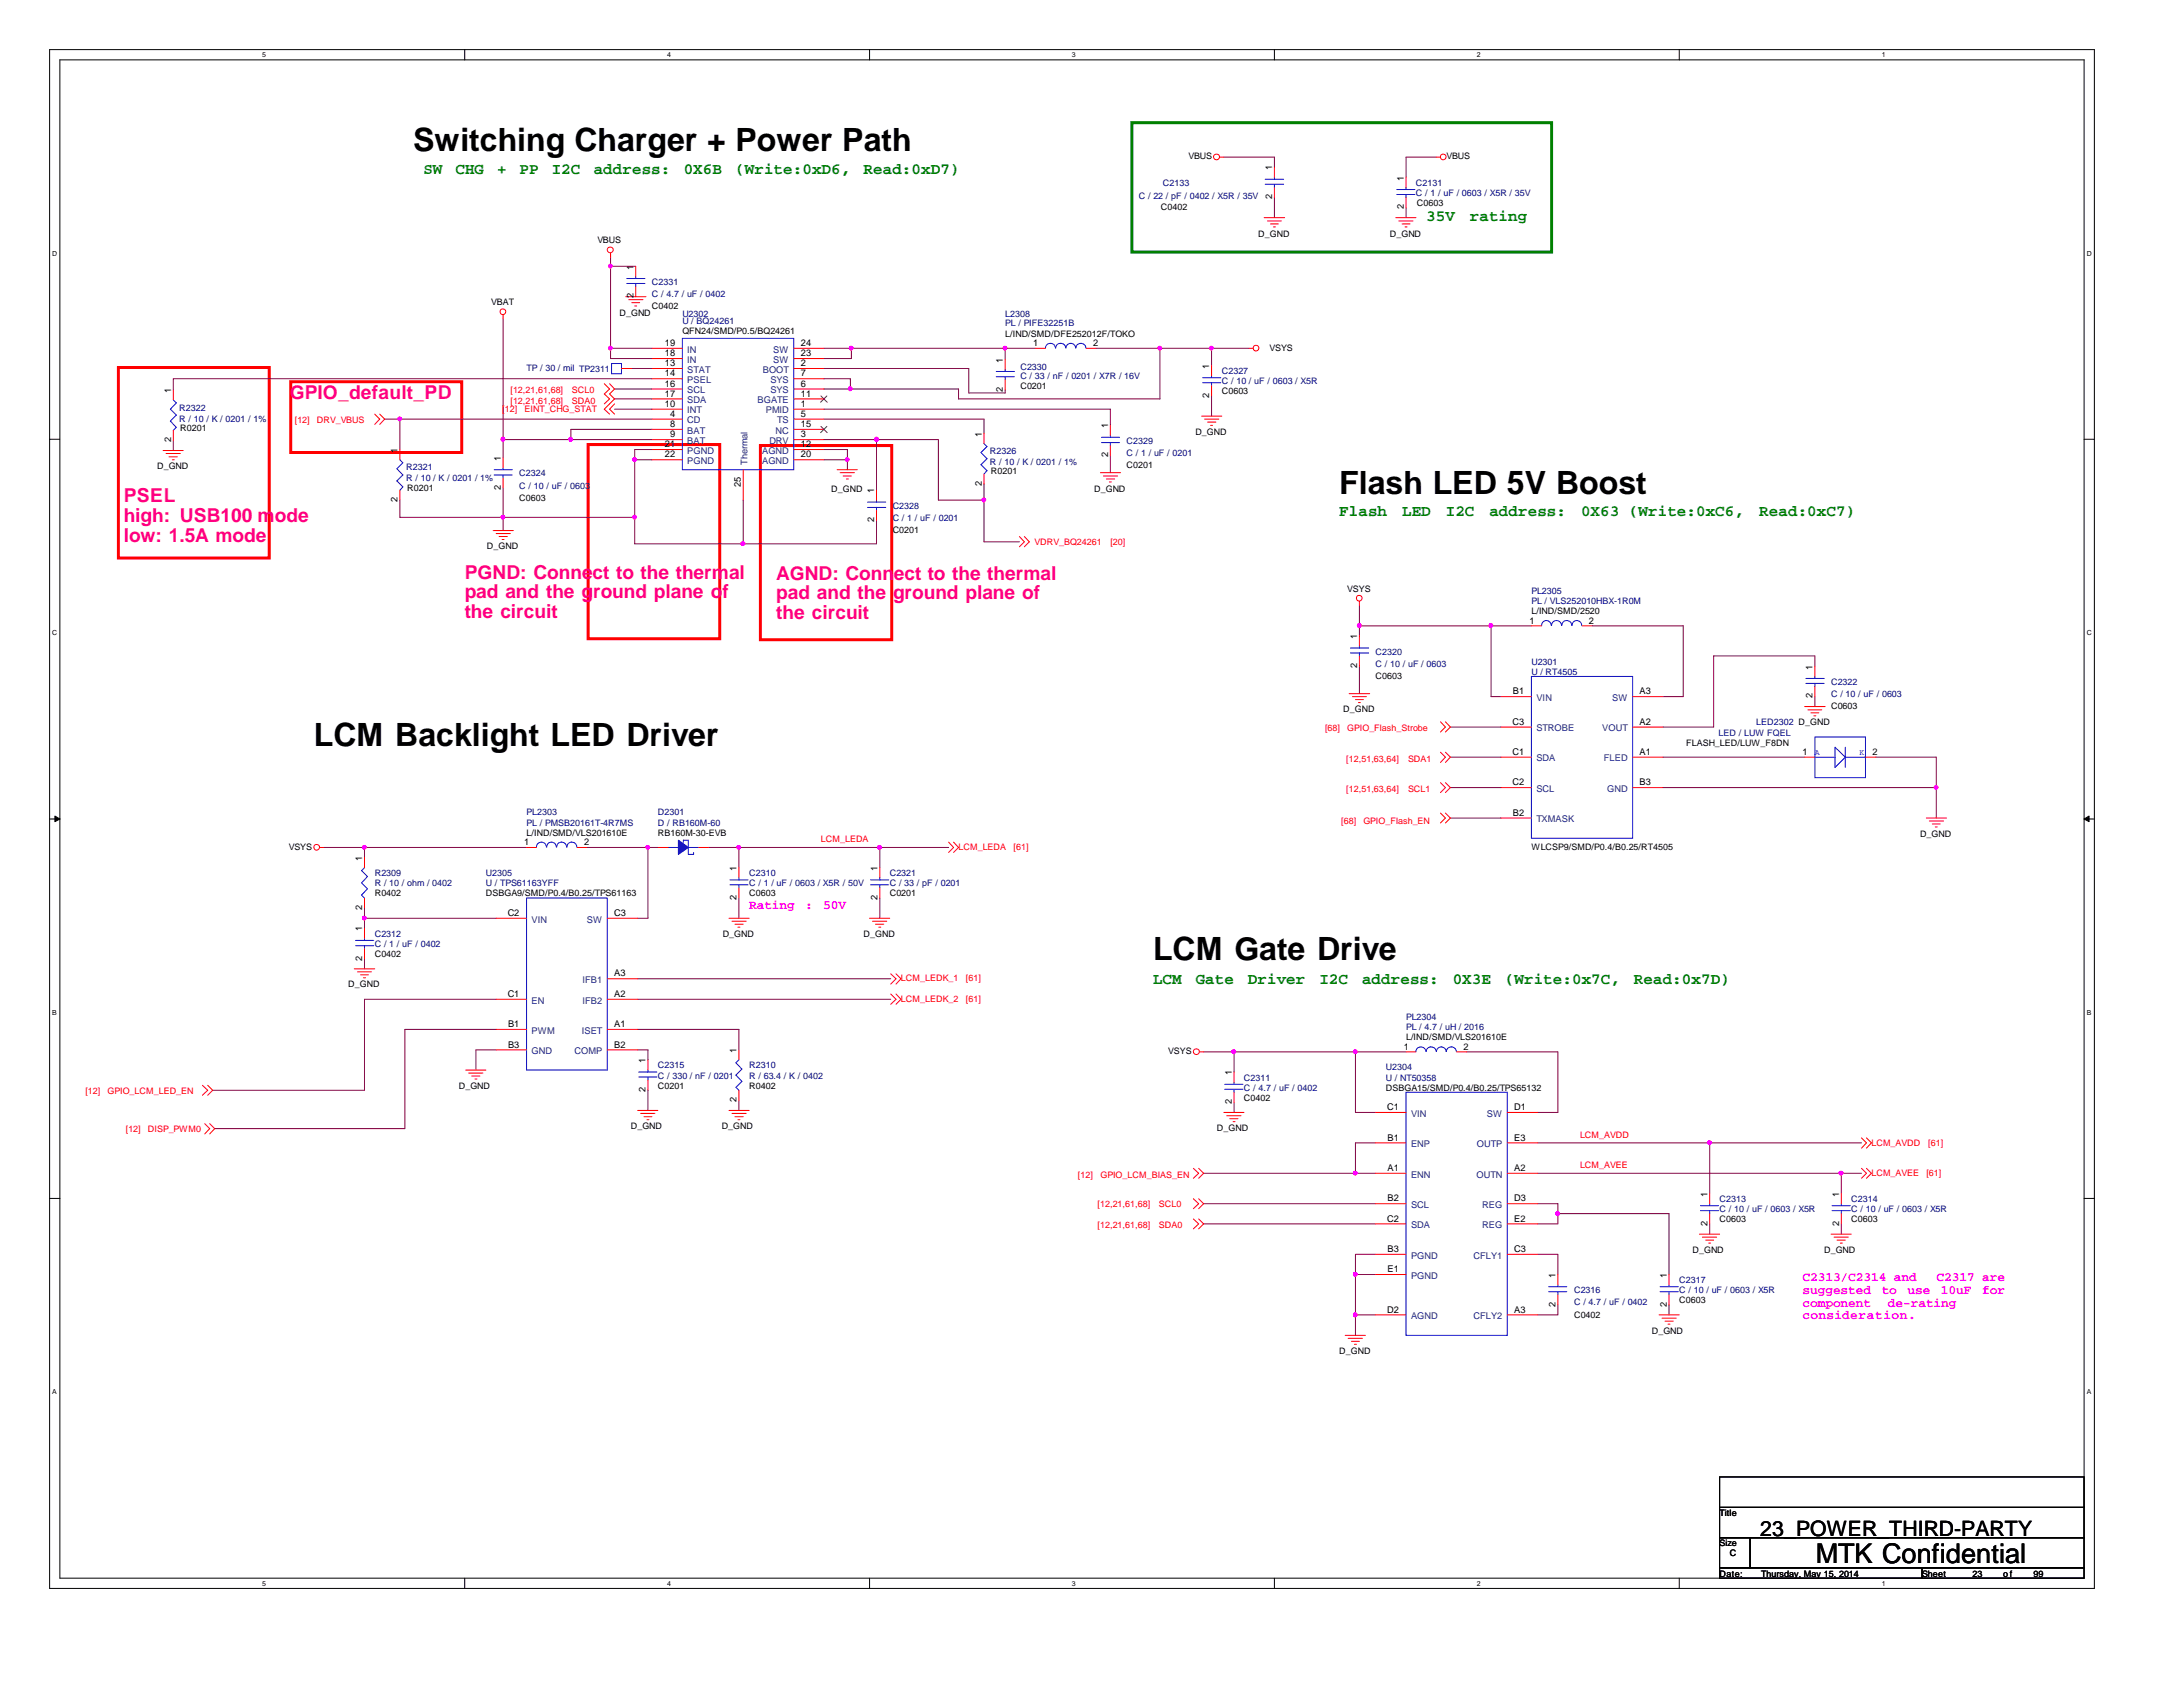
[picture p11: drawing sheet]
<svg xmlns="http://www.w3.org/2000/svg" width="279mm" height="216mm" viewBox="0 0 279 216" stroke-linecap="round" stroke-linejoin="round" font-family="sans-serif">
<defs><g id="words">
<g font-size="4.1">
<text x="52.9" y="19.3">Switching Charger + Power Path</text>
<text x="171.4" y="63.2">Flash LED 5V Boost</text>
<text x="40.2" y="95.4">LCM Backlight LED Driver</text>
<text x="147.6" y="122.9">LCM Gate Drive</text>
</g>
<text font-size="3.5" x="232.4" y="200">MTK Confidential</text>
<text font-size="2.7" x="225.3" y="196.6">23_POWER_THIRD-PARTY</text>
<g font-size="2.5" fill="#ff0080">
<text x="37.1" y="51.1">GPIO_default_PD</text>
<text x="15.8" y="64.3">PSEL</text>
<text x="15.8" y="66.8">high: USB100 m</text>
<text x="15.8" y="69.4">low: 1.5A mode</text>
<text x="35.2" y="66.8">ode</text>
<text x="59.5" y="74">PGND: Connect to the thermal</text>
<text x="59.5" y="76.6">pad and the g</text>
<text x="75.9" y="76.6">round plane of</text>
<text x="99.4" y="74.2">AGND: Conn</text>
<text x="99.4" y="76.7">pad and the</text>
<text x="114.3" y="76.7">ground plane of</text>
<text x="114.4" y="74.2">ect to the thermal</text>
<text x="59.5" y="79.1">the circuit</text>
<text x="99.4" y="79.2">the circuit</text>
</g>
<g font-size="2" fill="#008000">
<text x="54.2" y="22.3">SW</text>
<text x="58.3" y="22.3">CHG</text>
<text x="63.6" y="22.3">+</text>
<text x="66.5" y="22.3">PP</text>
<text x="70.6" y="22.3">I2C</text>
<text x="76" y="22.3">address:</text>
<text x="87.5" y="22.3">0X6B</text>
<text x="94.1" y="22.3">(Write:0xD6,</text>
<text x="110.5" y="22.3">Read:0xD7)</text>
<text x="182.5" y="28.3">35V</text>
<text x="188.1" y="28.3">rating</text>
<text x="171.4" y="66.1">Flash</text>
<text x="179.5" y="66.1">LED</text>
<text x="185" y="66.1">I2C</text>
<text x="190.6" y="66.1">address:</text>
<text x="202.4" y="66.1">0X63 (Write:0xC6,</text>
<text x="225.2" y="66.1">Read:0xC7)</text>
<text x="147.6" y="125.9">LCM</text>
<text x="153" y="125.9">Gate</text>
<text x="159.7" y="125.9">Driver</text>
<text x="168.9" y="125.9">I2C</text>
<text x="174.3" y="125.9">address:</text>
<text x="185.9" y="125.9">0X3E</text>
<text x="192.6" y="125.9">(Write:0x7C,</text>
<text x="209.1" y="125.9">Read:0x7D)</text>
</g>
<g font-size="1.7" fill="#f0f">
<text x="95.9" y="116.4">Rating</text>
<text x="103" y="116.4">:</text>
<text x="105.4" y="116.4">50V</text>
<text x="230.7" y="163.9">C2313/C2314 and</text>
<text x="230.7" y="165.6">suggested</text>
<text x="230.7" y="167.2">component</text>
<text x="240.8" y="165.6">to</text>
<text x="241.6" y="167.2">de-rating</text>
<text x="244.1" y="165.6">use</text>
<text x="247.9" y="163.9">C2317 are</text>
<text x="248.4" y="165.6">10uF</text>
<text x="253.7" y="165.6">for</text>
<text x="230.7" y="168.9">consideration.</text>
</g>
<g font-size="1.2">
<text x="162.8" y="21.8" transform="rotate(-90 162.8 21.8)">1</text>
<text x="179.7" y="23.1" transform="rotate(-90 179.7 23.1)">1</text>
<text x="162.8" y="25.5" transform="rotate(-90 162.8 25.5)">2</text>
<text x="179.7" y="26.8" transform="rotate(-90 179.7 26.8)">2</text>
<text x="81.1" y="34.5" transform="rotate(-90 81.1 34.5)">1</text>
<text x="81.1" y="38.2" transform="rotate(-90 81.1 38.2)">2</text>
<text x="85.1" y="46.9">13</text>
<text x="85.1" y="45.6">18</text>
<text x="85.1" y="44.3">19</text>
<text x="102.5" y="46.9">2</text>
<text x="102.5" y="44.3">24</text>
<text x="102.5" y="45.6">23</text>
<text x="128.4" y="46.4" transform="rotate(-90 128.4 46.4)">1</text>
<text x="132.2" y="44.3">1</text>
<text x="139.9" y="44.3">2</text>
<text x="154.8" y="47.2" transform="rotate(-90 154.8 47.2)">1</text>
<text x="21.9" y="50.3" transform="rotate(-90 21.9 50.3)">1</text>
<text x="85.1" y="52.1">10</text>
<text x="85.1" y="50.8">17</text>
<text x="85.1" y="49.5">16</text>
<text x="85.1" y="48.2">14</text>
<text x="85.8" y="53.3">4</text>
<text x="102.5" y="50.8">11</text>
<text x="102.5" y="52.1">1</text>
<text x="102.5" y="53.3">5</text>
<text x="102.5" y="49.5">6</text>
<text x="102.5" y="48.2">7</text>
<text x="128.4" y="50.1" transform="rotate(-90 128.4 50.1)">2</text>
<text x="154.8" y="50.9" transform="rotate(-90 154.8 50.9)">2</text>
<text x="21.9" y="56.6" transform="rotate(-90 21.9 56.6)">2</text>
<text x="50.9" y="58" transform="rotate(-90 50.9 58)">1</text>
<text x="64.1" y="59" transform="rotate(-90 64.1 59)">1</text>
<text x="85.1" y="58.5">22</text>
<text x="85.1" y="57.2">21</text>
<text x="85.8" y="54.7">8</text>
<text x="85.8" y="56">9</text>
<text x="102.5" y="54.7">15</text>
<text x="102.5" y="56">3</text>
<text x="102.5" y="57.2">12</text>
<text x="102.5" y="58.5">20</text>
<text x="125.6" y="55.9" transform="rotate(-90 125.6 55.9)">1</text>
<text x="141.8" y="58.5" transform="rotate(-90 141.8 58.5)">2</text>
<text x="141.8" y="54.8" transform="rotate(-90 141.8 54.8)">1</text>
<text x="50.9" y="64.3" transform="rotate(-90 50.9 64.3)">2</text>
<text x="64.1" y="62.7" transform="rotate(-90 64.1 62.7)">2</text>
<text x="94.8" y="62.3" transform="rotate(-90 94.8 62.3)">25</text>
<text x="111.9" y="63.1" transform="rotate(-90 111.9 63.1)">1</text>
<text x="125.6" y="62.2" transform="rotate(-90 125.6 62.2)">2</text>
<text x="111.9" y="66.8" transform="rotate(-90 111.9 66.8)">2</text>
<text x="173.7" y="81.8" transform="rotate(-90 173.7 81.8)">1</text>
<text x="195.7" y="79.8">1</text>
<text x="203.4" y="79.8">2</text>
<text x="173.7" y="85.5" transform="rotate(-90 173.7 85.5)">2</text>
<text x="193.6" y="88.9">B1</text>
<text x="209.8" y="88.9">A3</text>
<text x="232" y="89.4" transform="rotate(-90 232 89.4)">2</text>
<text x="232" y="85.7" transform="rotate(-90 232 85.7)">1</text>
<text x="193.6" y="92.8">C3</text>
<text x="209.8" y="92.8">A2</text>
<text x="193.6" y="100.5">C2</text>
<text x="193.6" y="96.6">C1</text>
<text x="209.8" y="100.5">B3</text>
<text x="209.8" y="96.6">A1</text>
<text x="230.7" y="96.6">1</text>
<text x="239.6" y="96.6">2</text>
<text x="193.6" y="104.4">B2</text>
<text x="46.4" y="110.2" transform="rotate(-90 46.4 110.2)">1</text>
<text x="67.1" y="108.2">1</text>
<text x="74.8" y="108.2">2</text>
<text x="94.3" y="111.4" transform="rotate(-90 94.3 111.4)">1</text>
<text x="112.3" y="111.4" transform="rotate(-90 112.3 111.4)">1</text>
<text x="46.4" y="119.2" transform="rotate(-90 46.4 119.2)">1</text>
<text x="46.4" y="116.5" transform="rotate(-90 46.4 116.5)">2</text>
<text x="65" y="117.2">C2</text>
<text x="78.6" y="117.2">C3</text>
<text x="94.3" y="115.1" transform="rotate(-90 94.3 115.1)">2</text>
<text x="112.3" y="115.1" transform="rotate(-90 112.3 115.1)">2</text>
<text x="46.4" y="122.9" transform="rotate(-90 46.4 122.9)">2</text>
<text x="78.6" y="125">A3</text>
<text x="65" y="127.6">C1</text>
<text x="65" y="131.4">B1</text>
<text x="78.6" y="131.4">A1</text>
<text x="78.6" y="127.6">A2</text>
<text x="65" y="134.1">B3</text>
<text x="78.6" y="134.1">B2</text>
<text x="82.6" y="136.1" transform="rotate(-90 82.6 136.1)">1</text>
<text x="94.3" y="134.7" transform="rotate(-90 94.3 134.7)">1</text>
<text x="157.6" y="137.6" transform="rotate(-90 157.6 137.6)">1</text>
<text x="179.7" y="134.3">1</text>
<text x="187.3" y="134.3">2</text>
<text x="82.6" y="139.7" transform="rotate(-90 82.6 139.7)">2</text>
<text x="94.3" y="141.1" transform="rotate(-90 94.3 141.1)">2</text>
<text x="157.6" y="141.3" transform="rotate(-90 157.6 141.3)">2</text>
<text x="177.5" y="142.1">C1</text>
<text x="193.8" y="142.1">D1</text>
<text x="177.6" y="146">B1</text>
<text x="177.6" y="149.9">A1</text>
<text x="193.8" y="146">E3</text>
<text x="193.8" y="149.9">A2</text>
<text x="177.6" y="153.8">B2</text>
<text x="193.8" y="153.8">D3</text>
<text x="218.5" y="153.2" transform="rotate(-90 218.5 153.2)">1</text>
<text x="235.4" y="153.2" transform="rotate(-90 235.4 153.2)">1</text>
<text x="177.5" y="156.3">C2</text>
<text x="177.6" y="160.2">B3</text>
<text x="193.8" y="156.3">E2</text>
<text x="193.8" y="160.2">C3</text>
<text x="218.5" y="156.8" transform="rotate(-90 218.5 156.8)">2</text>
<text x="235.4" y="156.8" transform="rotate(-90 235.4 156.8)">2</text>
<text x="177.5" y="168">D2</text>
<text x="177.6" y="162.8">E1</text>
<text x="193.8" y="168">A3</text>
<text x="199.1" y="167.2" transform="rotate(-90 199.1 167.2)">2</text>
<text x="199.1" y="163.5" transform="rotate(-90 199.1 163.5)">1</text>
<text x="213.3" y="167.2" transform="rotate(-90 213.3 167.2)">2</text>
<text x="213.3" y="163.5" transform="rotate(-90 213.3 163.5)">1</text>
</g>
<g font-size="1.2" fill="#004080">
<text x="88" y="47.7">STAT</text>
<text x="88" y="46.4">IN</text>
<text x="88" y="45.1">IN</text>
<text x="97.6" y="47.7">BOOT</text>
<text x="99" y="45.1">SW</text>
<text x="99" y="46.4">SW</text>
<text x="88" y="52.9">INT</text>
<text x="88" y="51.6">SDA</text>
<text x="88" y="50.3">SCL</text>
<text x="88" y="49">PSEL</text>
<text x="96.9" y="51.6">BGATE</text>
<text x="98" y="52.9">PMID</text>
<text x="98.6" y="50.3">SYS</text>
<text x="98.6" y="49">SYS</text>
<text x="88" y="55.5">BAT</text>
<text x="88" y="54.2">CD</text>
<text x="88" y="56.8">BAT</text>
<text x="88" y="59.4">PGND</text>
<text x="88" y="58.1">PGND</text>
<text x="95.7" y="59.5" transform="rotate(-90 95.7 59.5)">Thermal</text>
<text x="97.5" y="58.1">AGND</text>
<text x="97.5" y="59.4">AGND</text>
<text x="98.5" y="56.8">DRV</text>
<text x="99.3" y="55.5">NC</text>
<text x="99.5" y="54.2">TS</text>
<text x="196.6" y="89.7">VIN</text>
<text x="206.3" y="89.7">SW</text>
<text x="196.6" y="93.6">STROBE</text>
<text x="205.1" y="93.6">VOUT</text>
<text x="196.6" y="101.3">SCL</text>
<text x="196.6" y="97.5">SDA</text>
<text x="205.3" y="97.5">FLED</text>
<text x="205.7" y="101.3">GND</text>
<text x="196.6" y="105.2">TXMASK</text>
<text x="68" y="118.1">VIN</text>
<text x="75.1" y="118.1">SW</text>
<text x="74.5" y="125.8">IFB1</text>
<text x="68" y="128.4">EN</text>
<text x="74.5" y="128.4">IFB2</text>
<text x="68" y="132.3">PWM</text>
<text x="68" y="134.9">GND</text>
<text x="73.5" y="134.9">COMP</text>
<text x="74.5" y="132.3">ISET</text>
<text x="180.6" y="142.9">VIN</text>
<text x="190.3" y="142.9">SW</text>
<text x="180.6" y="146.8">ENP</text>
<text x="189" y="146.8">OUTP</text>
<text x="180.6" y="154.6">SCL</text>
<text x="180.6" y="150.7">ENN</text>
<text x="189" y="150.7">OUTN</text>
<text x="189.7" y="154.6">REG</text>
<text x="180.6" y="157.2">SDA</text>
<text x="180.6" y="161.1">PGND</text>
<text x="188.6" y="161.1">CFLY1</text>
<text x="189.7" y="157.2">REG</text>
<text x="180.6" y="163.7">PGND</text>
<text x="180.6" y="168.8">AGND</text>
<text x="188.6" y="168.8">CFLY2</text>
</g>
<g font-size="1.1" fill="#000080">
<text x="148.8" y="23.8">C2133</text>
<text x="181.2" y="23.8">C2131</text>
<text x="145.8" y="25.5">C / 22 / pF / 0402 / X5R / 35V</text>
<text x="181.2" y="25.1">C / 1 / uF / 0603 / X5R / 35V</text>
<text x="83.4" y="36.5">C2331</text>
<text x="83.4" y="38.1">C / 4.7 / uF / 0402</text>
<text x="87.3" y="40.5">U2302</text>
<text x="87.3" y="41.5">U / BQ24261</text>
<text x="128.7" y="40.5">L2308</text>
<text x="128.7" y="41.8">PL / PIFE32251B</text>
<text x="67.4" y="47.5">TP / 30 / mil TP2311</text>
<text x="130.6" y="47.4">C2330</text>
<text x="156.4" y="47.9">C2327</text>
<text x="22.9" y="52.5">R2322</text>
<text x="22.9" y="54">R / 10 / K / 0201 / 1%</text>
<text x="130.6" y="48.5">C / 33 / nF / 0201 / X7R / 16V</text>
<text x="156.4" y="49.2">C / 10 / uF / 0603 / X5R</text>
<text x="126.7" y="58.1">R2326</text>
<text x="126.7" y="59.6">R / 10 / K / 0201 / 1%</text>
<text x="144.2" y="56.8">C2329</text>
<text x="144.2" y="58.4">C / 1 / uF / 0201</text>
<text x="52" y="60.2">R2321</text>
<text x="52" y="61.6">R / 10 / K / 0201 / 1%</text>
<text x="66.5" y="61">C2324</text>
<text x="66.5" y="62.5">C / 10 / uF / 0603</text>
<text x="114.3" y="65.1">C2328</text>
<text x="114.3" y="66.7">C / 1 / uF / 0201</text>
<text x="196" y="76">PL2305</text>
<text x="196" y="77.3">PL / VLS252010HBX-1R0M</text>
<text x="176.1" y="83.8">C2320</text>
<text x="176.1" y="85.3">C / 10 / uF / 0603</text>
<text x="196" y="85">U2301</text>
<text x="196" y="86.4">U / RT4505</text>
<text x="234.4" y="87.7">C2322</text>
<text x="234.4" y="89.2">C / 10 / uF / 0603</text>
<text x="220" y="94.1">LED / LUW FQEL</text>
<text x="224.8" y="92.8">LED2302 D_GND</text>
<text x="67.4" y="104.4">PL2303</text>
<text x="67.4" y="105.7">PL / PMSB20161T-4R7MS</text>
<text x="84.2" y="104.4">D2301</text>
<text x="84.2" y="105.7">D / RB160M-60</text>
<text x="48" y="112.1">R2309</text>
<text x="48" y="113.4">R / 10 / ohm / 0402</text>
<text x="62.2" y="112.1">U2305</text>
<text x="62.2" y="113.4">U / TPS61163YFF</text>
<text x="95.9" y="112.1">C2310</text>
<text x="95.9" y="113.4">C / 1 / uF / 0603 / X5R / 50V</text>
<text x="113.9" y="112.1">C2321</text>
<text x="113.9" y="113.4">C / 33 / pF / 0201</text>
<text x="48" y="119.9">C2312</text>
<text x="48" y="121.2">C / 1 / uF / 0402</text>
<text x="180" y="130.5">PL2304</text>
<text x="180" y="131.8">PL / 4.7 / uH / 2016</text>
<text x="84.2" y="136.7">C2315</text>
<text x="95.9" y="136.7">R2310</text>
<text x="177.4" y="137">U2304</text>
<text x="84.2" y="138">C / 330 / nF / 0201</text>
<text x="95.9" y="138">R / 63.4 / K / 0402</text>
<text x="159.2" y="138.3">C2311</text>
<text x="159.2" y="139.6">C / 4.7 / uF / 0402</text>
<text x="177.4" y="138.3">U / NT50358</text>
<text x="220.1" y="153.8">C2313</text>
<text x="220.1" y="155.2">C / 10 / uF / 0603 / X5R</text>
<text x="236.9" y="153.8">C2314</text>
<text x="236.9" y="155.2">C / 10 / uF / 0603 / X5R</text>
<text x="201.5" y="165.5">C2316</text>
<text x="201.5" y="167">C / 4.7 / uF / 0402</text>
<text x="214.9" y="164.2">C2317</text>
<text x="214.9" y="165.5">C / 10 / uF / 0603 / X5R</text>
</g>
<g font-size="1.1">
<text x="152.1" y="20.4">VBUS</text>
<text x="185.1" y="20.4">VBUS</text>
<text x="148.6" y="26.9">C0402</text>
<text x="181.4" y="26.4">C0603</text>
<text x="76.5" y="31.2">VBUS</text>
<text x="161" y="30.3">D_GND</text>
<text x="177.9" y="30.3">D_GND</text>
<text x="62.9" y="39.1">VBAT</text>
<text x="79.3" y="40.4">D_GND</text>
<text x="83.4" y="39.6">C0402</text>
<text x="87.3" y="42.7">QFN24/SMD/P0.5/BQ24261</text>
<text x="128.7" y="43.1">L/IND/SMD/DFE252012F/TOKO</text>
<text x="162.5" y="44.9">VSYS</text>
<text x="130.6" y="49.8">C0201</text>
<text x="156.4" y="50.5">C0603</text>
<text x="23.1" y="55.1">R0201</text>
<text x="144.2" y="59.9">C0201</text>
<text x="153" y="55.7">D_GND</text>
<text x="20.1" y="60.1">D_GND</text>
<text x="52.1" y="62.8">R0201</text>
<text x="66.5" y="64.1">C0603</text>
<text x="106.4" y="62.9">D_GND</text>
<text x="126.8" y="60.7">R0201</text>
<text x="140" y="62.9">D_GND</text>
<text x="62.3" y="70.3">D_GND</text>
<text x="114.3" y="68.2">C0201</text>
<text x="172.4" y="75.7">VSYS</text>
<text x="196" y="78.6">L/IND/SMD/2520</text>
<text x="176.1" y="86.9">C0603</text>
<text x="171.9" y="91.1">D_GND</text>
<text x="215.8" y="95.4">FLASH_LED/LUW_F8DN</text>
<text x="234.4" y="90.8">C0603</text>
<text x="67.4" y="106.9">L/IND/SMD/VLS201610E</text>
<text x="84.2" y="106.9">RB160M-30-EVB</text>
<text x="245.7" y="107.1">D_GND</text>
<text x="37" y="108.8">VSYS</text>
<text x="196" y="108.8">WLCSP9/SMD/P0.4/B0.25/RT4505</text>
<text x="48" y="114.7">R0402</text>
<text x="62.2" y="114.7">DSBGA9/SMD/P0.4/B0.25/TPS61163</text>
<text x="92.5" y="119.9">D_GND</text>
<text x="95.9" y="114.7">C0603</text>
<text x="110.5" y="119.9">D_GND</text>
<text x="113.9" y="114.7">C0201</text>
<text x="48" y="122.5">C0402</text>
<text x="44.6" y="126.4">D_GND</text>
<text x="149.5" y="134.9">VSYS</text>
<text x="180" y="133.1">L/IND/SMD/VLS201610E</text>
<text x="58.7" y="139.3">D_GND</text>
<text x="84.2" y="139.3">C0201</text>
<text x="95.9" y="139.3">R0402</text>
<text x="159.2" y="140.9">C0402</text>
<text x="177.4" y="139.6">DSBGA15/SMD/P0.4/B0.25/TPS65132</text>
<text x="80.7" y="144.5">D_GND</text>
<text x="92.4" y="144.5">D_GND</text>
<text x="155.7" y="144.8">D_GND</text>
<text x="216.6" y="160.3">D_GND</text>
<text x="220.1" y="156.4">C0603</text>
<text x="233.5" y="160.3">D_GND</text>
<text x="236.9" y="156.4">C0603</text>
<text x="214.9" y="166.8">C0603</text>
<text x="171.4" y="173.3">D_GND</text>
<text x="201.5" y="168.6">C0402</text>
<text x="211.4" y="170.7">D_GND</text>
<text x="220.1" y="194">Title</text>
<text x="220.1" y="197.9">Size</text>
<text x="220.1" y="201.8">Date:</text>
<text x="221.4" y="199.2">C</text>
<text x="225.4" y="201.8">Thursday, May 15, 2014</text>
<text x="246" y="201.8">Sheet</text>
<text x="252.5" y="201.8">23</text>
<text x="256.4" y="201.8">o f</text>
<text x="260.3" y="201.8">99</text>
</g>
<g font-size="1.1" fill="#f00">
<text x="64.3" y="52.8">[</text>
<text x="64.6" y="52.8">12]</text>
<text x="65.3" y="50.3">[12,21,61,68]</text>
<text x="65.3" y="51.6">[12,21,61,68]</text>
<text x="67.1" y="52.8">EINT_CHG_STAT</text>
<text x="73.2" y="50.3">SCL0</text>
<text x="73.2" y="51.6">SDA0</text>
<text x="37.7" y="54.1">[12]</text>
<text x="40.6" y="54.1">DRV_VBUS</text>
<text x="132.4" y="69.8">VDRV_BQ24261</text>
<text x="142.1" y="69.8">[20]</text>
<text x="169.6" y="93.6">[68]</text>
<text x="172.4" y="93.6">GPIO_Flash_Strobe</text>
<text x="172.3" y="101.4">[12,51,63,64]</text>
<text x="172.3" y="97.5">[12,51,63,64]</text>
<text x="180.2" y="101.4">SCL1</text>
<text x="180.2" y="97.5">SDA1</text>
<text x="105.1" y="107.8">LCM_LEDA</text>
<text x="171.7" y="105.4">[68]</text>
<text x="174.5" y="105.4">GPIO_Flash_EN</text>
<text x="122.7" y="108.8">LCM_LEDA</text>
<text x="129.7" y="108.8">[61]</text>
<text x="115.3" y="125.6">LCM_LEDK_1</text>
<text x="123.6" y="125.6">[61]</text>
<text x="115.3" y="128.2">LCM_LEDK_2</text>
<text x="123.6" y="128.2">[61]</text>
<text x="10.9" y="140">[12]</text>
<text x="13.8" y="140">GPIO_LCM_LED_EN</text>
<text x="16.1" y="144.9">[12]</text>
<text x="18.9" y="144.9">DISP_PWM0</text>
<text x="202.2" y="149.5">LCM_AVEE</text>
<text x="202.2" y="145.6">LCM_AVDD</text>
<text x="239.5" y="146.6">LCM_AVDD</text>
<text x="246.8" y="146.6">[61]</text>
<text x="138" y="150.7">[12]</text>
<text x="140.5" y="154.5">[12,21,61,68]</text>
<text x="140.8" y="150.7">GPIO_LCM_BIAS_EN</text>
<text x="148.3" y="154.5">SCL0</text>
<text x="239.5" y="150.5">LCM_AVEE</text>
<text x="246.6" y="150.5">[61]</text>
<text x="140.5" y="157.1">[12,21,61,68]</text>
<text x="148.3" y="157.1">SDA0</text>
</g>
<g font-size="1.1" fill="#00f">
<text x="232.3" y="96.6">A</text>
<text x="238" y="96.6">K</text>
</g>
<g font-size=".9">
<text x="33.6" y="7.3">5</text>
<text x="85.4" y="7.3">4</text>
<text x="137.2" y="7.3">3</text>
<text x="189" y="7.3">2</text>
<text x="240.8" y="7.3">1</text>
<text x="6.7" y="32.7">D</text>
<text x="267.1" y="32.7">D</text>
<text x="6.7" y="81.3">C</text>
<text x="267.1" y="81.3">C</text>
<text x="6.7" y="129.9">B</text>
<text x="267.1" y="129.9">B</text>
<text x="6.7" y="178.4">A</text>
<text x="267.1" y="178.4">A</text>
<text x="33.6" y="202.9">5</text>
<text x="85.4" y="202.9">4</text>
<text x="137.2" y="202.9">3</text>
<text x="189" y="202.9">2</text>
<text x="240.8" y="202.9">1</text>
</g>
</g></defs>
<path d="M6.3 6.3h261.8v197h-261.8zM7.7 7.7h259v194.3h-259z" fill="none" stroke="#000" stroke-width=".13"/>
<g fill="#fff">
<path d="M33.6 6.5h.5v1h-.5z"/>
<path d="M33.6 202.1h.5v1.1h-.5z"/>
</g>
<path d="M59.5 6.3v1.4M59.5 202v1.3" fill="none" stroke="#000" stroke-width=".13"/>
<g fill="#fff">
<path d="M85.4 6.5h.5v1h-.5z"/>
<path d="M85.4 202.1h.5v1.1h-.5z"/>
</g>
<path d="M111.3 6.3v1.4M111.3 202v1.3" fill="none" stroke="#000" stroke-width=".13"/>
<g fill="#fff">
<path d="M137.2 6.5h.5v1h-.5z"/>
<path d="M137.2 202.1h.5v1.1h-.5z"/>
</g>
<path d="M163.1 6.3v1.4M163.1 202v1.3" fill="none" stroke="#000" stroke-width=".13"/>
<g fill="#fff">
<path d="M189 6.5h.5v1h-.5z"/>
<path d="M189 202.1h.5v1.1h-.5z"/>
</g>
<path d="M214.9 6.3v1.4M214.9 202v1.3" fill="none" stroke="#000" stroke-width=".13"/>
<g fill="#fff">
<path d="M240.8 6.5h.5v1h-.5z"/>
<path d="M240.8 202.1h.5v1.1h-.5z"/>
<path d="M6.7 31.9h.6v1h-.6z"/>
<path d="M267.1 31.9h.6v1h-.6z"/>
<path d="M6.7 80.5h.6v1h-.6z"/>
<path d="M267.1 80.5h.6v1h-.6z"/>
</g>
<path d="M6.3 56.2h1.4M266.7 56.2h1.4" fill="none" stroke="#000" stroke-width=".13"/>
<g fill="#fff">
<path d="M6.7 129.1h.6v1h-.6z"/>
<path d="M267.1 129.1h.6v1h-.6z"/>
</g>
<path d="M6.3 104.8h1.4M266.7 104.8h1.4" fill="none" stroke="#000" stroke-width=".13"/>
<g fill="#000" stroke="#000" stroke-width=".13">
<path d="M7 104.4l.7 .4-.7 .4z" fill-rule="evenodd"/>
<path d="M266.7 104.8l.7-.4v.8z" fill-rule="evenodd"/>
</g>
<g fill="#fff">
<path d="M6.7 177.6h.5v1h-.5z"/>
<path d="M267.1 177.6h.5v1h-.5z"/>
</g>
<path d="M6.3 153.4h1.4M266.7 153.4h1.4M220.1 189h46.6v3.9h-46.6zM220.1 192.9h46.6v3.9h-46.6zM220.1 196.8h3.9v3.9h-3.9zM224 196.8h42.7v3.9h-42.7zM220.1 200.7h25.9v1.3h-25.9zM246 200.7h20.7v1.3h-20.7z" fill="none" stroke="#000" stroke-width=".13"/>
<path d="M144.9 15.7h53.7v16.6h-53.7z" fill="none" stroke="#008000" stroke-width=".38"/>
<path d="M15.2 47h19.3v24.4h-19.3zM37.2 48.9h21.9v9h-21.9zM75.3 56.9h16.8v24.8h-16.8zM97.3 57h16.8v24.9h-16.8z" fill="none" stroke="#f00" stroke-width=".38"/>
<g fill="none" stroke="#800040" stroke-width=".13">
<path d="M78.1 32.9v13h5.3M78.1 34.1h3.3M156.6 20.1h6.5v1.3M163.1 25.3v2.6M180 26.6v1.3M183.9 20.1h-3.9v2.6M22.2 56.4v1.3M49.2 53.6h34.2M51.2 53.6v3.9M64.4 56.3h19M64.4 40.8v17.8M78.1 44.6h5.3"/>
<path d="M78.7 52.4h4.7M78.7 51.1h4.7M78.7 49.8h4.7M80.9 47.2h2.5M81.2 58.8h2.2M83.4 57.5h-2.2v12.1h31v-3M83.4 54.9h-10.3v1.4M83.4 48.5h-61.2v1.4M105.5 56.3h14.6v7.7h5.8M105.5 44.6h27M105.5 53.6h20.4v1.9M105.5 52.4h36.6v2"/>
<path d="M105.5 47.2h18.5v3.1h4.7v-.4M105.5 48.5h3.3v1.3M105.5 58.8h3M105.5 57.5h3v2.6M109 44.6v1.3h-3.5M112.2 56.3v6.4M128.7 44.6v1.4M140.3 44.6h19.6M142.1 58.3v2.2M148.5 44.6v6.5h-25.8v-1.3h-17.2M155.1 44.6v2.2M155.1 50.7v2.6"/>
<path d="M51.2 64v2.2h30M64.4 62.4v5.5M95.1 64v5.6M125.9 61.9v7.4h4.6M174 77.5v3.9M174 80.1h22M174 85.3v3.5M185.6 96.9h6.5M185.6 93h6.5M190.8 80.1v9.1h1.3M203.8 80.1h11.6v9.1h-2.5M212.9 96.9h18.1"/>
<path d="M232.3 85.3v-1.4h-13v9.1h-6.4M232.3 89.2v1.2M240.1 96.9h7.7v7.8M41.5 108.5h25.9M46.7 117.5h16.8M46.7 108.5v1.2M46.7 116.2v2.6M75.1 108.5h9.1M82.9 108.5v9h-1.3M90.7 108.5h30.7M94.6 108.5v2.5M94.6 114.9v2.6"/>
<path d="M112.6 108.5v2.5M112.6 114.9v2.6M185.6 100.8h6.5M185.6 104.7h6.5M212.9 100.8h34.9M46.7 122.7v1.3M63.5 127.9h-16.8v11.6h-19.5M63.5 134.4h-2.6v2.5M63.5 131.7h-11.7v12.7h-24.3M81.6 134.4h1.3v1.2M81.6 131.7h13v2.7M81.6 127.9h32.4"/>
<path d="M81.6 125.3h32.4M82.9 139.5v2.6M154.1 134.6h25.9M157.9 134.6v2.6M173.5 134.6v7.8h2.6M187.7 134.6h11.7v7.8h-2.6M94.6 140.8v1.3M154.1 150.2h22M154.1 154.1h22M154.1 156.6h22M157.9 141.1v1.3M176.1 146.3h-2.6v3.9"/>
<path d="M196.8 150.2h41.5M196.8 146.3h41.5M196.8 154.1h2.6v2.5h-2.6M199.4 155.3h14.2v7.8M218.8 146.3v6.4M218.8 156.6v1.3M235.7 150.2v2.5M235.7 156.6v1.3M173.5 163.1h2.6M173.5 168.3h2.6M176.1 160.5h-2.6v10.4M196.8 160.5h2.6v2.6"/>
<path d="M199.4 167v1.3h-2.6M213.6 167v1.3"/>
</g>
<g fill="#f0f" stroke="#f0f" stroke-width=".13">
<path d="M173.3 134.4h.3l.1 .2-.1 .2h-.2h-.1z" fill-rule="evenodd"/>
<path d="M173.3 150h.3l.1 .1-.1 .2-.2 .1-.1-.1z" fill-rule="evenodd"/>
<path d="M173.3 168.1l.1-.1 .3 .1-.1 .3-.2 .1-.1-.1z" fill-rule="evenodd"/>
<path d="M173.3 162.9h.3l.1 .2-.1 .1-.2 .1-.1-.1z" fill-rule="evenodd"/>
<path d="M173.3 162.9h.3l.1 .2-.1 .1-.2 .1-.1-.1z" fill-rule="evenodd"/>
<path d="M218.6 146.1h.4v.1v.2l-.2 .1-.2-.1z" fill-rule="evenodd"/>
<path d="M199.2 155.1h.1l.3 .1-.1 .3-.2 .1-.1-.1z" fill-rule="evenodd"/>
<path d="M190.6 79.9l.2-.1 .2 .1v.3l-.2 .1-.2-.1z" fill-rule="evenodd"/>
<path d="M247.6 100.6h.4v.2v.1l-.2 .1-.2-.1z" fill-rule="evenodd"/>
<path d="M46.5 108.3h.3l.1 .1-.1 .2-.2 .1-.1-.1z" fill-rule="evenodd"/>
<path d="M94.4 108.3h.3l.1 .1-.1 .2-.2 .1-.1-.1z" fill-rule="evenodd"/>
<path d="M82.7 108.3h.4v.1v.2l-.2 .1-.2-.1z" fill-rule="evenodd"/>
<path d="M46.5 117.3h.3l.1 .2-.1 .1-.2 .1-.1-.1z" fill-rule="evenodd"/>
<path d="M173.8 79.9l.1-.1 .3 .1-.1 .3-.2 .1-.1-.1z" fill-rule="evenodd"/>
<path d="M64.2 56h.1l.3 .1-.1 .3-.2 .1-.1-.1z" fill-rule="evenodd"/>
<path d="M78 33.9h.3l.1 .1-.1 .2-.2 .1-.1-.1z" fill-rule="evenodd"/>
<path d="M72.9 56h.1l.2 .1v.3l-.2 .1-.1-.1z" fill-rule="evenodd"/>
<path d="M51 53.4h.3l.1 .2-.1 .2h-.2h-.1z" fill-rule="evenodd"/>
<path d="M148.3 44.4h.3l.1 .1-.1 .2-.2 .1-.1-.1z" fill-rule="evenodd"/>
<path d="M125.7 63.8h.4l.1 .2-.1 .1-.2 .1-.2-.1z" fill-rule="evenodd"/>
<path d="M108.6 49.6l.2-.1 .2 .1v.3l-.2 .1-.2-.1z" fill-rule="evenodd"/>
<path d="M78 44.4h.3l.1 .1-.1 .2-.2 .1-.1-.1z" fill-rule="evenodd"/>
<path d="M81 58.6h.4v.2v.2l-.2 .1-.2-.1z" fill-rule="evenodd"/>
<path d="M108.3 58.6h.3l.1 .2-.1 .2-.2 .1-.1-.1z" fill-rule="evenodd"/>
<path d="M154.9 44.4h.3l.1 .1-.1 .2-.2 .1-.1-.1z" fill-rule="evenodd"/>
<path d="M128.5 44.4h.3l.1 .1-.1 .2-.2 .1-.1-.1z" fill-rule="evenodd"/>
<path d="M64.2 66h.3l.1 .2-.1 .1-.2 .1-.1-.1z" fill-rule="evenodd"/>
<path d="M81 66h.4v.2v.1l-.2 .1-.2-.1z" fill-rule="evenodd"/>
<path d="M108.8 44.4h.3l.1 .1-.1 .2-.2 .1-.1-.1z" fill-rule="evenodd"/>
<path d="M173.3 134.4h.3l.1 .2-.1 .2h-.2h-.1z" fill-rule="evenodd"/>
<path d="M173.3 150h.3l.1 .1-.1 .2-.2 .1-.1-.1z" fill-rule="evenodd"/>
<path d="M173.3 168.1l.1-.1 .3 .1-.1 .3-.2 .1-.1-.1z" fill-rule="evenodd"/>
<path d="M173.3 162.9h.3l.1 .2-.1 .1-.2 .1-.1-.1z" fill-rule="evenodd"/>
<path d="M173.3 162.9h.3l.1 .2-.1 .1-.2 .1-.1-.1z" fill-rule="evenodd"/>
<path d="M218.6 146.1h.4v.1v.2l-.2 .1-.2-.1z" fill-rule="evenodd"/>
<path d="M199.2 155.1h.1l.3 .1-.1 .3-.2 .1-.1-.1z" fill-rule="evenodd"/>
<path d="M190.6 79.9l.2-.1 .2 .1v.3l-.2 .1-.2-.1z" fill-rule="evenodd"/>
<path d="M247.6 100.6h.4v.2v.1l-.2 .1-.2-.1z" fill-rule="evenodd"/>
<path d="M46.5 108.3h.3l.1 .1-.1 .2-.2 .1-.1-.1z" fill-rule="evenodd"/>
<path d="M94.4 108.3h.3l.1 .1-.1 .2-.2 .1-.1-.1z" fill-rule="evenodd"/>
<path d="M82.7 108.3h.4v.1v.2l-.2 .1-.2-.1z" fill-rule="evenodd"/>
<path d="M46.5 117.3h.3l.1 .2-.1 .1-.2 .1-.1-.1z" fill-rule="evenodd"/>
<path d="M173.8 79.9l.1-.1 .3 .1-.1 .3-.2 .1-.1-.1z" fill-rule="evenodd"/>
<path d="M64.2 56h.1l.3 .1-.1 .3-.2 .1-.1-.1z" fill-rule="evenodd"/>
<path d="M78 33.9h.3l.1 .1-.1 .2-.2 .1-.1-.1z" fill-rule="evenodd"/>
<path d="M72.9 56h.1l.2 .1v.3l-.2 .1-.1-.1z" fill-rule="evenodd"/>
<path d="M51 53.4h.3l.1 .2-.1 .2h-.2h-.1z" fill-rule="evenodd"/>
<path d="M148.3 44.4h.3l.1 .1-.1 .2-.2 .1-.1-.1z" fill-rule="evenodd"/>
<path d="M125.7 63.8h.4l.1 .2-.1 .1-.2 .1-.2-.1z" fill-rule="evenodd"/>
<path d="M108.6 49.6l.2-.1 .2 .1v.3l-.2 .1-.2-.1z" fill-rule="evenodd"/>
<path d="M78 44.4h.3l.1 .1-.1 .2-.2 .1-.1-.1z" fill-rule="evenodd"/>
<path d="M81 58.6h.4v.2v.2l-.2 .1-.2-.1z" fill-rule="evenodd"/>
<path d="M108.3 58.6h.3l.1 .2-.1 .2-.2 .1-.1-.1z" fill-rule="evenodd"/>
<path d="M154.9 44.4h.3l.1 .1-.1 .2-.2 .1-.1-.1z" fill-rule="evenodd"/>
<path d="M128.5 44.4h.3l.1 .1-.1 .2-.2 .1-.1-.1z" fill-rule="evenodd"/>
<path d="M64.2 66h.3l.1 .2-.1 .1-.2 .1-.1-.1z" fill-rule="evenodd"/>
<path d="M81 66h.4v.2v.1l-.2 .1-.2-.1z" fill-rule="evenodd"/>
<path d="M108.8 44.4h.3l.1 .1-.1 .2-.2 .1-.1-.1z" fill-rule="evenodd"/>
<circle cx="157.9" cy="134.6" r=".25"/>
<circle cx="235.6" cy="150.1" r=".25"/>
<circle cx="112.6" cy="108.4" r=".25"/>
<circle cx="112.2" cy="56.2" r=".26"/>
<circle cx="95.1" cy="69.6" r=".25"/>
</g>
<g fill="none" stroke="#f00" stroke-width=".13">
<path d="M78.1 32.4v.5M80.1 38h2.6M80.5 38.4h1.8M80.9 38.7h1M81.2 39.2h.3M81.4 34.1v1.3M81.4 36.7v1.3M156.1 20.1h.5M161.8 27.9h2.6M162.2 28.3h1.8M162.6 28.7h1M163 29h.2"/>
<path d="M163.1 21.4v1.3M163.1 24v1.3M178.6 27.9h2.6M179 28.3h1.8M179.5 28.7h1M179.8 29h.3M180 22.7v1.3M180 25.3v1.3M183.9 20.1h.5M20.9 57.7h2.6M21.3 58h1.8M21.6 58.5h1.1"/>
<path d="M22.1 58.8h.2M22.2 49.9v1.3M22.2 55.1v1.3M48 53l.6 .6-.6 .7M48.6 53l.6 .6-.6 .7M51.2 57.5v1.3M64.4 40.3v.5M64.4 58.6v1.3M77.3 49.1l.7 .7-.7 .6 .7 .7-.7 .6M78 49.1l.7 .7-.7 .6 .7 .7-1.4 1.3 .7 .6M78.7 51.7l-.7 .7 .7 .6M79.5 47.2h1.4"/>
<path d="M83.4 53.6h3.9M83.4 44.6h3.9M83.4 58.8h3.9M83.4 54.9h3.9M83.4 47.2h3.9M83.4 52.4h3.9M83.4 51.1h3.9M83.4 49.8h3.9M83.4 45.9h3.9M83.4 56.3h3.9M83.4 48.5h3.9M83.4 57.5h3.9"/>
<path d="M101.6 53.6h3.9M101.6 44.6h3.9M101.6 58.8h3.9M101.6 54.9h3.9M101.6 47.2h3.9M101.6 52.4h3.9M101.6 51.1h3.9M101.6 49.8h3.9M101.6 45.9h3.9M101.6 56.3h3.9M101.6 48.5h3.9M101.6 57.5h3.9"/>
<path d="M125.9 55.5v1.3M128.7 46v1.3M128.7 48.6v1.3M132.5 44.6h1.3M139 44.6h1.3M142.1 54.4v1.3M142.1 57v1.3M153.8 53.3h2.6M154.2 53.6h1.8M154.6 54h1M154.9 54.4h.3M155.1 46.8v1.3"/>
<path d="M155.1 49.4v1.3M159.9 44.6h.5M51.2 62.7v1.3M63.1 67.9h2.6M63.5 68.3h1.8M63.9 68.7h1M64.3 69h.2M64.4 61.2v1.2M95.1 60.1v3.9M107.1 60.1h2.6M107.5 60.5h1.8M107.9 60.9h1.1"/>
<path d="M108.3 61.3h.3M112.2 62.7v1.3M112.2 65.3v1.3M125.9 60.7v1.2M130.5 68.7l.6 .6-.6 .7M131.1 68.7l.6 .6-.6 .7M140.8 60.5h2.6M141.2 60.9h1.8M141.6 61.3h1.1M142 61.7h.2M174 77v.5M172.7 88.8h2.6"/>
<path d="M173.1 89.2h1.8M173.5 89.5h1M173.9 89.9h.2M174 81.4v1.3M174 83.9v1.4M184.4 96.3l.6 .6-.6 .7M184.4 92.4l.6 .6-.6 .7M185 96.3l.6 .6-.6 .7M185 92.4l.6 .6-.6 .7M192.1 89.2h3.9M192.1 96.9h3.9M192.1 93h3.9"/>
<path d="M196 80.1h1.3M202.5 80.1h1.3M209 89.2h3.9M209 96.9h3.9M209 93h3.9M231 90.4h2.6M231 96.9h1.3M231.4 90.8h1.8M231.8 91.2h1M232.2 91.6h.2M232.3 85.3v1.3M232.3 87.8v1.4"/>
<path d="M238.8 96.9h1.3M40.9 108.5h.6M46.7 109.7v1.3M46.7 114.9v1.3M46.7 118.8v1.3M63.5 117.5h3.9M67.4 108.5h1.3M73.9 108.5h1.2M77.7 117.5h3.9M84.2 108.5h1.3M89.4 108.5h1.3M93.3 117.5h2.6"/>
<path d="M93.7 117.9h1.8M94.1 118.3h1M94.4 118.7h.3M94.6 111v1.3M94.6 113.6v1.3M111.3 117.5h2.6M111.7 117.9h1.8M112.1 118.3h1M112.5 118.7h.2M112.6 111v1.3M112.6 113.6v1.3M121.4 107.8l.6 .7-.6 .6"/>
<path d="M122 107.8l.7 .7-.7 .6M184.4 104.1l.6 .6-.6 .6M184.4 100.2l.6 .6-.6 .6M185 104.1l.6 .6-.6 .6M185 100.2l.6 .6-.6 .6M192.1 104.7h3.9M192.1 100.8h3.9M209 100.8h3.9M246.5 104.7h2.6M246.9 105.1h1.9M247.3 105.5h1M247.7 105.8h.2"/>
<path d="M25.9 138.9l.7 .6-.7 .7M26.6 138.9l.6 .6-.6 .7M45.3 124h2.7M45.8 124.4h1.7M46.1 124.8h1.1M46.5 125.1h.3M46.7 121.4v1.3M59.6 136.9h2.6M60 137.3h1.8M60.4 137.7h1M60.8 138.1h.2M63.5 131.7h3.9"/>
<path d="M63.5 134.4h3.9M63.5 127.9h3.9M77.7 131.7h3.9M77.7 134.4h3.9M77.7 127.9h3.9M77.7 125.3h3.9M82.9 135.6v1.3M82.9 138.2v1.3M94.6 134.4v1.2M94.6 139.5v1.3M114 124.6l.7 .7-.7 .6M114 127.2l.7 .7-.7 .6"/>
<path d="M114.7 124.6l.6 .7-.6 .6M114.7 127.2l.6 .7-.6 .6M153.5 134.6h.6M157.9 137.2v1.3M157.9 139.8v1.3M180 134.6h1.2M186.4 134.6h1.3M26.2 143.8l.6 .6-.6 .7M26.8 143.8l.7 .6-.7 .7M81.6 142.1h2.6M82 142.5h1.8M82.4 142.9h1"/>
<path d="M82.8 143.3h.3M93.3 142.1h2.6M93.7 142.5h1.8M94.1 142.9h1M94.4 143.3h.3M152.7 149.5l.7 .7-.7 .6M152.7 153.4l.7 .7-.7 .6M152.7 156l.7 .6-.7 .7M153.4 149.5l.7 .7-.7 .6M153.4 153.4l.7 .7-.7 .6M153.4 156l.7 .6-.7 .7M156.6 142.4h2.6"/>
<path d="M157 142.8h1.8M157.4 143.2h1.1M157.8 143.6h.3M176.1 142.4h3.9M176.1 156.6h3.9M176.1 146.3h3.9M176.1 154.1h3.9M176.1 150.2h3.9M192.9 142.4h3.9M192.9 156.6h3.9M192.9 146.3h3.9M192.9 154.1h3.9"/>
<path d="M192.9 150.2h3.9M217.5 157.9h2.6M217.9 158.3h1.8M218.3 158.7h1M218.7 159.1h.2M218.8 152.7v1.4M218.8 155.3v1.3M234.4 157.9h2.5M234.7 158.3h1.9M235.1 158.7h1.1M235.5 159.1h.3M235.7 152.7v1.4"/>
<path d="M235.7 155.3v1.3M238.3 145.6l.6 .7-.6 .6M238.3 149.5l.6 .7-.6 .6M238.9 145.6l.6 .7-.6 .6M238.9 149.5l.6 .7-.6 .6M172.2 170.9h2.6M172.6 171.3h1.8M173 171.7h1M173.4 172h.2M176.1 168.3h3.9M176.1 163.1h3.9M176.1 160.5h3.9"/>
<path d="M192.9 168.3h3.9M192.9 160.5h3.9M199.4 163.1v1.3M199.4 165.7v1.3M212.3 168.3h2.6M212.7 168.7h1.8M213.1 169.1h1.1M213.5 169.5h.2M213.6 163.1v1.3M213.6 165.7v1.3"/>
<circle cx="64.4" cy="39.9" r=".37"/>
<circle cx="78.1" cy="32" r=".37"/>
<circle cx="155.7" cy="20.1" r=".37"/>
<circle cx="184.7" cy="20.1" r=".37"/>
<circle cx="160.8" cy="44.6" r=".37"/>
<circle cx="174" cy="76.6" r=".37"/>
<circle cx="40.5" cy="108.4" r=".37"/>
<circle cx="153.1" cy="134.6" r=".37"/>
</g>
<g fill="none" stroke="#00f" stroke-width=".13">
<path d="M80.2 36.3h2.3M80.2 35.6h2.3M81.4 35.4v.2M81.4 36.3v.4M161.9 23.6h2.4M161.9 22.9h2.4M163.1 22.7v.2M163.1 23.6v.4M178.8 24.9h2.3M178.8 24.3h2.3M180 24v.3M180 24.9v.4"/>
<path d="M22.2 51.2l.4 .4-.8 .8 .8 .7-.8 .8 .8 .8-.4 .4M51.2 58.8l.4 .4-.8 .8 .8 .8-.8 .8 .8 .7-.4 .4M64.4 59.9v.2M78.3 46.5h1.2v1.3h-1.2zM87.3 43.3h14.3v16.8h-14.3zM125.9 56.8l.4 .4-.7 .7 .7 .8-.7 .8 .7 .7-.4 .5M127.5 48.2h2.3M127.5 47.5h2.3M128.7 47.3v.2M128.7 48.2v.4M133.8 44.5a.64 .64 0 0 1 .7-.6 .64 .64 0 0 1 .6 .6M135.1 44.5a.64 .64 0 0 1 .7-.6 .64 .64 0 0 1 .6 .6"/>
<path d="M136.4 44.5a.61 .61 0 0 1 .7-.6 .61 .61 0 0 1 .6 .6M137.7 44.5a.64 .64 0 0 1 .6-.6 .64 .64 0 0 1 .7 .6M141 56.6h2.3M141 56h2.3M142.1 55.7v.3M142.1 56.6v.4M153.9 49h2.4M153.9 48.3h2.4M155.1 48.1v.2M155.1 49v.4M63.2 60.8h2.4M63.2 60.1h2.4"/>
<path d="M64.4 60.8v.4M111 64.9h2.4M111 64.3h2.4M112.2 64v.3M112.2 64.9v.4M172.8 83.6h2.4M172.8 82.9h2.4M174 82.7v.2M174 83.6v.3M196 86.6h13v20.7h-13zM197.3 80.1a.61 .61 0 0 1 .6-.7 .61 .61 0 0 1 .6 .7M198.6 80.1a.64 .64 0 0 1 .6-.7 .64 .64 0 0 1 .7 .7"/>
<path d="M199.9 80.1a.63 .63 0 0 1 .6-.7 .63 .63 0 0 1 .7 .7M201.2 80.1a.61 .61 0 0 1 .6-.7 .61 .61 0 0 1 .6 .7M231.1 87.5h2.4M231.1 86.8h2.4M232.3 94.3h6.5v5.2h-6.5zM232.3 96.9h2.6M232.3 86.6v.2M232.3 87.5v.3M234.9 95.6l1.3 1.3-1.3 1.3zM236.2 96.9h2.6M236.2 95.6v2.6M46.7 111l-.4 .4 .7 .8-.7 .8 .7 .7-.7 .9 .4 .3"/>
<path d="M67.4 114.9h10.3v22h-10.3zM68.7 108.4a.64 .64 0 0 1 .6-.6 .64 .64 0 0 1 .6 .6M70 108.4a.61 .61 0 0 1 .6-.6 .61 .61 0 0 1 .6 .6M71.2 108.4a.63 .63 0 0 1 .7-.6 .63 .63 0 0 1 .6 .6M72.6 108.4a.64 .64 0 0 1 .6-.6 .64 .64 0 0 1 .6 .6M85.5 108.5h1.3M87.5 107.8v-.3h.6v1.8h.7v-.2M88.1 108.5h1.3M93.4 113.2h2.4M93.4 112.6h2.4M94.6 112.3v.3M94.6 113.2v.4"/>
<path d="M111.4 113.2h2.3M111.4 112.6h2.3M112.6 112.3v.3M112.6 113.2v.4M45.5 121h2.3M45.5 120.4h2.3M46.7 120.1v.3M46.7 121v.4M81.7 137.8h2.4M81.7 137.2h2.4M82.9 136.9v.3M82.9 137.8v.4"/>
<path d="M94.6 135.6l-.4 .4 .8 .8-.8 .8 .8 .8-.8 .7 .4 .4M156.8 139.4h2.3M156.8 138.8h2.3M157.9 138.5v.3M157.9 139.4v.4M180 139.8h12.9v31.1h-12.9zM181.2 134.6a.64 .64 0 0 1 .7-.6 .64 .64 0 0 1 .6 .6M182.5 134.6a.64 .64 0 0 1 .7-.6 .64 .64 0 0 1 .6 .6M183.9 134.6a.61 .61 0 0 1 .6-.6 .61 .61 0 0 1 .6 .6M185.1 134.6a.64 .64 0 0 1 .7-.6 .64 .64 0 0 1 .6 .6M217.6 154.9h2.4M217.6 154.3h2.4"/>
<path d="M218.8 154.1v.2M218.8 154.9v.4M234.5 154.9h2.3M234.5 154.3h2.3M235.7 154.1v.2M235.7 154.9v.4M198.2 165.3h2.3M198.2 164.7h2.3M199.4 164.4v.3M199.4 165.3v.4M212.5 165.3h2.3M212.5 164.7h2.3"/>
<path d="M213.6 164.4v.3M213.6 165.3v.4"/>
</g>
<path d="M105.1 50.7l.8 .8M105.1 54.6l.8 .8M105.8 50.7l-.8 .8M105.8 54.6l-.8 .8" fill="none" stroke="#804000" stroke-width=".13"/>
<path d="M86.8 107.5l1.3 1-1.3 .8z" fill-rule="evenodd" fill="#00f" stroke="#00f" stroke-width=".13"/>
<use href="#words"/>
</svg>
